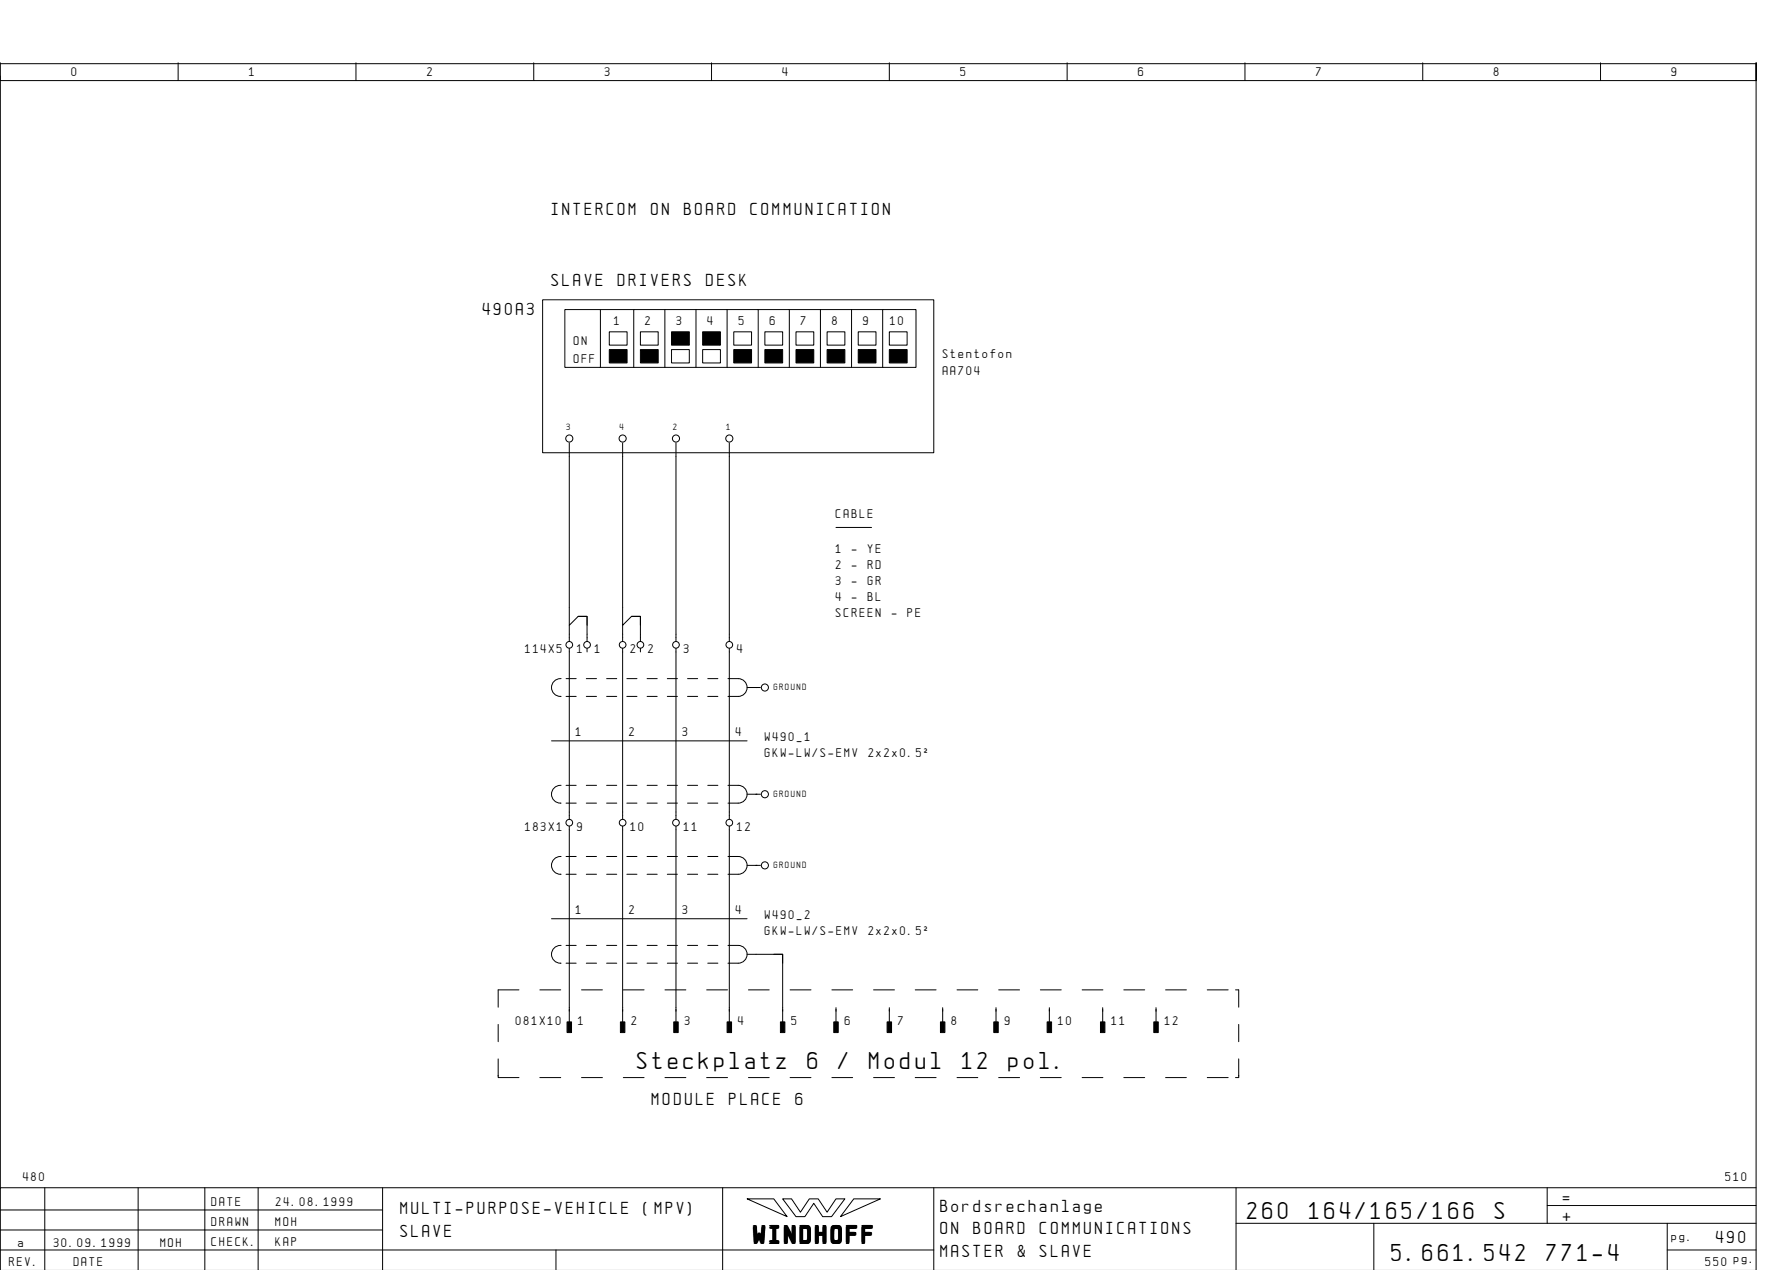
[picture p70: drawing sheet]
<svg xmlns="http://www.w3.org/2000/svg" width="399mm" height="286mm" viewBox="0 0 399 286" stroke-linecap="round" stroke-linejoin="round" font-family="sans-serif">
<defs><g id="words">
<g font-size="4.4">
<text x="143.3" y="240.4">Steckplatz</text>
<text x="181.6" y="240.4">6</text>
<text x="188.6" y="240.4">/</text>
<text x="195.6" y="240.4">Modul</text>
<text x="216.5" y="240.4">12</text>
<text x="226.9" y="240.4">pol.</text>
<text x="280.6" y="274.1">260</text>
<text x="294.5" y="274.1">164/165/166</text>
<text x="336.3" y="274.1">S</text>
<text x="169.5" y="279.3">WINDHOFF</text>
<text x="313.1" y="283.6">5.661.542</text>
<text x="347.9" y="283.6">771-4</text>
</g>
<g font-size="3.1">
<text x="124.1" y="48.4">INTERCOM</text>
<text x="146.5" y="48.4">ON</text>
<text x="153.9" y="48.4">BOARD</text>
<text x="168.9" y="48.4">COMMUNICATION</text>
<text x="124.1" y="64.4">SLAVE</text>
<text x="139" y="64.4">DRIVERS</text>
<text x="158.9" y="64.4">DESK</text>
<text x="108.6" y="70.9">490A3</text>
<text x="146.7" y="248.4">MODULE</text>
<text x="164.1" y="248.4">PLACE</text>
<text x="179" y="248.4">6</text>
<text x="90.1" y="273.1">MULTI-PURPOSE-VEHICLE</text>
<text x="144.8" y="273.1">(MPV)</text>
<text x="211.6" y="272.6">Bordsrechanlage</text>
<text x="351.6" y="270.6">=</text>
<text x="351.6" y="274.6">+</text>
<text x="90.1" y="278.1">SLAVE</text>
<text x="211.6" y="277.6">ON</text>
<text x="219" y="277.6">BOARD</text>
<text x="234" y="277.6">COMMUNICATIONS</text>
<text x="386.1" y="279.6">490</text>
<text x="211.6" y="282.6">MASTER</text>
<text x="229" y="282.6">&amp;</text>
<text x="234" y="282.6">SLAVE</text>
</g>
<g font-size="2.3">
<text x="16.1" y="17.1">0</text>
<text x="56.1" y="17.1">1</text>
<text x="96.1" y="17.1">2</text>
<text x="136.1" y="17.1">3</text>
<text x="176.1" y="17.1">4</text>
<text x="216.1" y="17.1">5</text>
<text x="256.1" y="17.1">6</text>
<text x="296.1" y="17.1">7</text>
<text x="336.1" y="17.1">8</text>
<text x="376.1" y="17.1">9</text>
<text x="129.1" y="77.6">ON</text>
<text x="138.2" y="73.1">1</text>
<text x="145.2" y="73.1">2</text>
<text x="152.2" y="73.1">3</text>
<text x="159.2" y="73.1">4</text>
<text x="166.2" y="73.1">5</text>
<text x="173.2" y="73.1">6</text>
<text x="180.2" y="73.1">7</text>
<text x="187.2" y="73.1">8</text>
<text x="194.2" y="73.1">9</text>
<text x="200.3" y="73.1">10</text>
<text x="129.1" y="81.6">OFF</text>
<text x="212.1" y="80.4">Stentofon</text>
<text x="212.1" y="84.4">AA704</text>
<text x="188.1" y="116.4">CABLE</text>
<text x="188.1" y="124.4">1</text>
<text x="191.7" y="124.4">-</text>
<text x="195.2" y="124.4">YE</text>
<text x="188.1" y="128">2</text>
<text x="188.1" y="131.6">3</text>
<text x="191.7" y="128">-</text>
<text x="191.7" y="131.6">-</text>
<text x="195.2" y="128">RD</text>
<text x="195.2" y="131.6">GR</text>
<text x="188.1" y="135.2">4</text>
<text x="191.7" y="135.2">-</text>
<text x="195.2" y="135.2">BL</text>
<text x="188.1" y="138.8">SCREEN</text>
<text x="200.6" y="138.8">-</text>
<text x="204.2" y="138.8">PE</text>
<text x="118.1" y="146.9">114X5</text>
<text x="129.8" y="146.9">1</text>
<text x="133.8" y="146.9">1</text>
<text x="141.8" y="146.9">2</text>
<text x="145.8" y="146.9">2</text>
<text x="153.8" y="146.9">3</text>
<text x="165.8" y="146.9">4</text>
<text x="129.6" y="165.6">1</text>
<text x="141.6" y="165.6">2</text>
<text x="153.6" y="165.6">3</text>
<text x="165.6" y="165.6">4</text>
<text x="172.1" y="166.6">W490_1</text>
<text x="172.1" y="170.2">GKW-LW/S-EMV</text>
<text x="195.4" y="170.2">2x2x0.5˝</text>
<text x="118.1" y="186.9">183X1</text>
<text x="129.8" y="186.9">9</text>
<text x="141.8" y="186.9">10</text>
<text x="153.8" y="186.9">11</text>
<text x="165.8" y="186.9">12</text>
<text x="129.6" y="205.6">1</text>
<text x="141.6" y="205.6">2</text>
<text x="153.6" y="205.6">3</text>
<text x="165.6" y="205.6">4</text>
<text x="172.1" y="206.6">W490_2</text>
<text x="172.1" y="210.2">GKW-LW/S-EMV</text>
<text x="195.4" y="210.2">2x2x0.5˝</text>
<text x="116.1" y="230.5">081X10</text>
<text x="130.1" y="230.5">1</text>
<text x="142.1" y="230.5">2</text>
<text x="154.1" y="230.5">3</text>
<text x="166.1" y="230.5">4</text>
<text x="178.1" y="230.5">5</text>
<text x="190.1" y="230.5">6</text>
<text x="202.1" y="230.5">7</text>
<text x="214.1" y="230.5">8</text>
<text x="226.1" y="230.5">9</text>
<text x="238.1" y="230.5">10</text>
<text x="250.1" y="230.5">11</text>
<text x="262.1" y="230.5">12</text>
<text x="5.2" y="265.6">480</text>
<text x="388.2" y="265.6">510</text>
<text x="47.6" y="271.1">DATE</text>
<text x="47.6" y="275.6">DRAWN</text>
<text x="62" y="275.6">MOH</text>
<text x="62.1" y="271.1">24.08.1999</text>
<text x="4.1" y="280.4">a</text>
<text x="12.1" y="280.4">30.09.1999</text>
<text x="36.1" y="280.4">MOH</text>
<text x="47.6" y="280.1">CHECK.</text>
<text x="62" y="280.1">KAP</text>
<text x="376.1" y="279.1">pg.</text>
<text x="2.1" y="284.6">REV.</text>
<text x="16.6" y="284.6">DATE</text>
<text x="383.7" y="284.6">550 pg.</text>
</g>
<g font-size="1.6">
<text x="127.4" y="96.6">3</text>
<text x="139.4" y="96.6">4</text>
<text x="151.4" y="96.6">2</text>
<text x="163.4" y="96.6">1</text>
<text x="174.1" y="155.3">GROUND</text>
<text x="174.1" y="179.3">GROUND</text>
<text x="174.1" y="195.3">GROUND</text>
</g>
</g></defs>
<g fill="none" stroke="#000" stroke-width=".22">
<path d="M.1 14.1v4h395v-4v271.6M.1 17.1v250M.1 14.3h395M40.1 14.1v4M80.1 14.1v4M120.1 14.1v4M160.1 14.1v4M200.1 14.1v4M240.1 14.1v4M280.1 14.1v4M320.1 14.1v4M360.1 14.1v4"/>
<path d="M122.1 67.4h88v34.4h-88zM127.1 69.6h79v13h-79zM135.1 69.6v13M137.1 74.6h4v3h-4zM142.6 69.6v13M144.1 74.6h4v3h-4zM149.6 69.6v13M151.1 78.6h4v3h-4zM156.6 69.6v13M158.1 78.6h4v3h-4zM163.6 69.6v13M165.1 74.6h4v3h-4z"/>
<path d="M170.6 69.6v13M172.1 74.6h4v3h-4zM177.6 69.6v13M179.1 74.6h4v3h-4zM184.6 69.6v13M186.1 74.6h4v3h-4zM191.6 69.6v13M193.1 74.6h4v3h-4zM198.6 69.6v13M200.1 74.6h4v3h-4zM128.1 99.6v41l2-2M140.1 99.6v41l2-2"/>
<path d="M152.1 99.6v44.6M164.1 99.6v44.6M188.1 118.6h8M130.1 138.6h2v5.6M130.1 138.6h2v2M142.1 138.6h2v5.6M142.1 138.6h2v2M126.2 152.6a2.01 2.01 0 0 0-2.1 2 2.01 2.01 0 0 0 2.1 2M127.3 156.6h2.3M127.3 152.6h2.3M128.1 140.6v3.6M128.1 145.8v38.4"/>
<path d="M131.9 156.6h2.3M131.9 152.6h2.3M132.1 145.8v.8M136.5 156.6h2.2M136.5 152.6h2.2M140.1 140.6v3.6M140.1 145.8v38.4M141 156.6h2.3M141 152.6h2.3M144.1 145.8v.8M145.6 156.6h2.2M145.6 152.6h2.2"/>
<path d="M150.1 156.6h2.3M150.1 152.6h2.3M152.1 145.8v38.4M154.7 156.6h2.3M154.7 152.6h2.3M159.2 156.6h2.3M159.2 152.6h2.3M163.8 152.6h2.3a2 2 0 0 1 2 2 2 2 0 0 1-2 2h-2.3M164.1 145.8v38.4M168.1 154.6h3M170.1 154.6h.1M124.1 166.6h44"/>
<path d="M126.2 176.6a2.01 2.01 0 0 0-2.1 2 2.01 2.01 0 0 0 2.1 2M127.3 176.6h2.3M131.9 176.6h2.3M136.5 176.6h2.2M141 176.6h2.3M145.6 176.6h2.2M150.1 176.6h2.3M154.7 176.6h2.3M159.2 176.6h2.3M163.8 176.6h2.3a2 2 0 0 1 2 2 2 2 0 0 1-2 2h-2.3M168.1 178.6h3M170.1 178.6h.1"/>
<path d="M126.2 192.6a2.01 2.01 0 0 0-2.1 2 2.01 2.01 0 0 0 2.1 2M127.3 180.6h2.3M127.3 196.6h2.3M127.3 192.6h2.3M128.1 185.8v44.4M131.9 180.6h2.3M131.9 196.6h2.3M131.9 192.6h2.3M136.5 180.6h2.2M136.5 196.6h2.2M136.5 192.6h2.2M140.1 185.8v44.4"/>
<path d="M141 180.6h2.3M141 196.6h2.3M141 192.6h2.3M145.6 180.6h2.2M145.6 196.6h2.2M145.6 192.6h2.2M150.1 180.6h2.3M150.1 196.6h2.3M150.1 192.6h2.3M152.1 185.8v44.4M154.7 180.6h2.3M154.7 196.6h2.3"/>
<path d="M154.7 192.6h2.3M159.2 180.6h2.3M159.2 196.6h2.3M159.2 192.6h2.3M163.8 192.6h2.3a2 2 0 0 1 2 2 2 2 0 0 1-2 2h-2.3M164.1 185.8v44.4M168.1 194.6h3M170.1 194.6h.1M124.1 206.6h44M126.2 212.6a2.01 2.01 0 0 0-2.1 2 2.01 2.01 0 0 0 2.1 2M127.3 216.6h2.3M127.3 212.6h2.3"/>
<path d="M131.9 216.6h2.3M131.9 212.6h2.3M136.5 216.6h2.2M136.5 212.6h2.2M141 216.6h2.3M141 212.6h2.3M145.6 216.6h2.2M145.6 212.6h2.2M150.1 216.6h2.3M150.1 212.6h2.3M154.7 216.6h2.3M154.7 212.6h2.3"/>
<path d="M159.2 216.6h2.3M159.2 212.6h2.3M163.8 212.6h2.3a2 2 0 0 1 2 2 2 2 0 0 1-2 2h-2.3M168.1 214.6h8v15.6M174.1 214.6h2v2M112.1 230.4v3.9M112.1 238.1v3.9M116.8 222.6h-4.7v3.9M121.5 222.6h4.7M130.8 222.6h4.7M140.2 222.6h4.7M149.6 222.6h4.7"/>
<path d="M159 222.6h4.7M168.4 222.6h4.6M177.7 222.6h4.7M187.2 222.6h4.6M188.1 226.6v3.6M196.5 222.6h4.7M200.1 226.6v3.6M205.9 222.6h4.7M212.1 226.6v3.6M215.3 222.6h4.7M224.1 226.6v3.6M224.7 222.6h4.7"/>
<path d="M234.1 222.6h4.7M236.1 226.6v3.6M243.4 222.6h4.7M248.1 226.6v3.6M252.8 222.6h4.7M260.1 226.6v3.6M262.2 222.6h4.7M271.6 222.6h4.7M278 222.6h.7v3.9M278.7 238.1v4.3h-.7M278.7 230.4v3.9M112.1 241.9v.5h4.7"/>
<path d="M121.5 242.4h4.7M130.8 242.4h4.7M140.2 242.4h4.7M149.6 242.4h4.7M159 242.4h4.7M168.4 242.4h4.6M177.7 242.4h4.7M187.2 242.4h4.6M196.5 242.4h4.7M205.9 242.4h4.7M215.3 242.4h4.7M224.7 242.4h4.7"/>
<path d="M234.1 242.4h4.7M243.4 242.4h4.7M252.8 242.4h4.7M262.2 242.4h4.7M271.6 242.4h4.7M10.1 267.1v18.5M31.1 267.1v18.5M46.1 267.1v18.6M58.1 267.1v18.6M86.1 272.1h-86M86.1 276.6h-86M86.1 267.1v18.6"/>
<path d="M162.6 267.1v18.6M168.1 269.6h6l3 4zM176.1 269.6h2l2 3 2-3h2l2 3 2-3h2l-3 4h-2l-2-3-2 3h-2zM192.1 269.6h6l-9 4zM210.1 267.1v18.6M278.1 275.1h117M278.1 267.1v18.6M309.1 275.1v10.6M348.1 271.1h47M348.1 267.1v8M375.1 275.1v10.6M395.1 267.1h-395v18.6"/>
<path d="M125.1 281.1v4.6M210.1 281.1h-210M375.1 281.1h20"/>
<circle cx="128.1" cy="98.6" r=".8"/>
<circle cx="140.1" cy="98.6" r=".8"/>
<circle cx="152.1" cy="98.6" r=".8"/>
<circle cx="164.1" cy="98.6" r=".8"/>
<circle cx="128.1" cy="145" r=".75"/>
<circle cx="132.1" cy="145" r=".75"/>
<circle cx="140.1" cy="145" r=".75"/>
<circle cx="144.1" cy="145" r=".75"/>
<circle cx="152.1" cy="145" r=".75"/>
<circle cx="164.1" cy="145" r=".75"/>
<circle cx="172.1" cy="154.6" r=".8"/>
<circle cx="172.1" cy="178.6" r=".8"/>
<circle cx="128.1" cy="185" r=".75"/>
<circle cx="140.1" cy="185" r=".75"/>
<circle cx="152.1" cy="185" r=".75"/>
<circle cx="164.1" cy="185" r=".75"/>
<circle cx="172.1" cy="194.6" r=".8"/>
</g>
<g fill="#000" stroke="#000" stroke-width=".22">
<path d="M137.1 78.6h4v3h-4zM144.1 78.6h4v3h-4zM151.1 74.6h4v3h-4zM158.1 74.6h4v3h-4zM165.1 78.6h4v3h-4zM172.1 78.6h4v3h-4zM179.1 78.6h4v3h-4zM186.1 78.6h4v3h-4zM193.1 78.6h4v3h-4zM200.1 78.6h4v3h-4zM127.6 229.8h1v2.4h-1zM139.6 229.8h1v2.4h-1z"/>
<path d="M151.6 229.8h1v2.4h-1zM163.6 229.8h1v2.4h-1zM175.6 229.8h1v2.4h-1zM187.6 229.8h1v2.4h-1zM199.6 229.8h1v2.4h-1zM211.6 229.8h1v2.4h-1zM223.6 229.8h1v2.4h-1zM235.6 229.8h1v2.4h-1zM247.6 229.8h1v2.4h-1zM259.6 229.8h1v2.4h-1z"/>
</g>
<use href="#words"/>
</svg>
